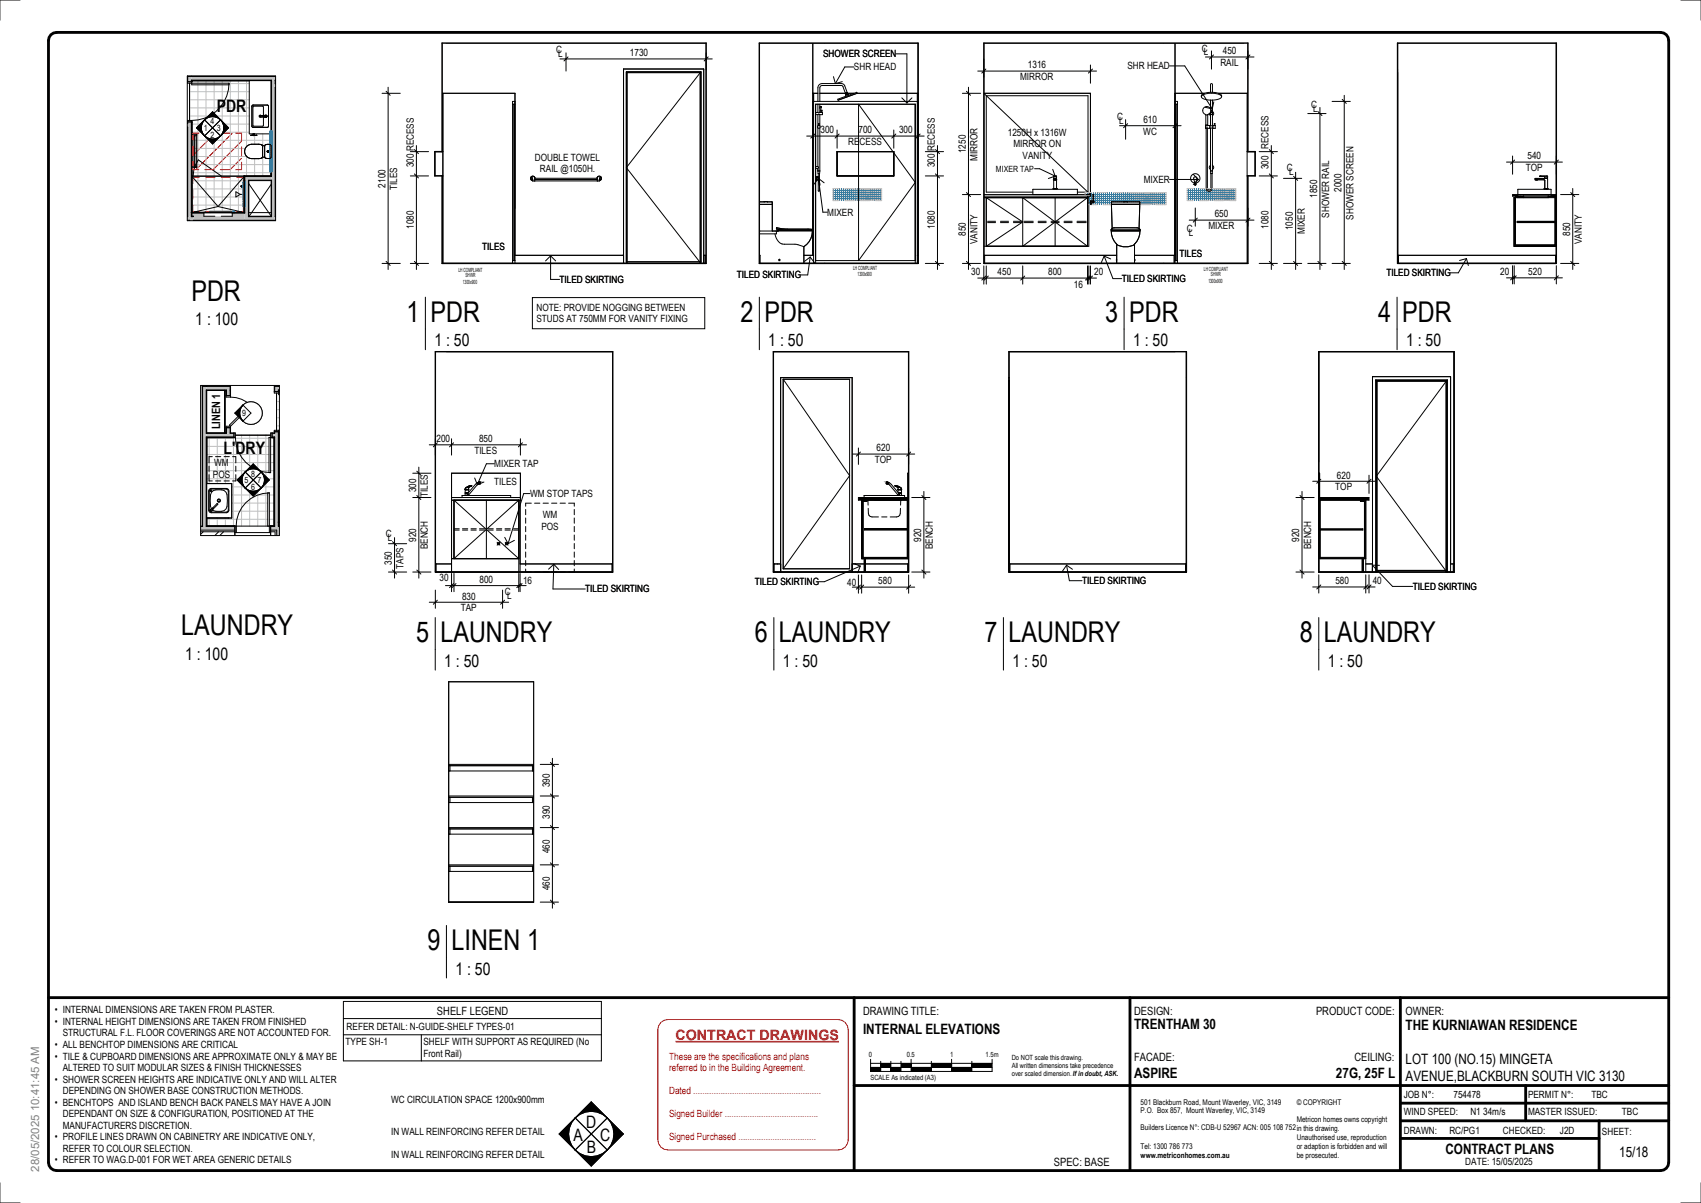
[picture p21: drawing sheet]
<svg xmlns="http://www.w3.org/2000/svg" width="420mm" height="297mm" viewBox="0 0 420 297" stroke-linecap="round" stroke-linejoin="round" font-family="sans-serif">
<defs><g id="words">
<g font-size="7.1">
<text x="47.3" y="74.4">PDR</text>
<text x="100.4" y="79.5">1</text>
<text x="106.3" y="79.5">PDR</text>
<text x="182.8" y="79.5">2</text>
<text x="188.8" y="79.5">PDR</text>
<text x="272.9" y="79.5">3</text>
<text x="278.9" y="79.5">PDR</text>
<text x="340.3" y="79.5">4</text>
<text x="346.3" y="79.5">PDR</text>
<text x="44.8" y="156.9">LAUNDRY</text>
<text x="102.8" y="158.6">5</text>
<text x="108.7" y="158.6">LAUNDRY</text>
<text x="186.4" y="158.6">6</text>
<text x="192.4" y="158.6">LAUNDRY</text>
<text x="243.1" y="158.6">7</text>
<text x="249.1" y="158.6">LAUNDRY</text>
<text x="321" y="158.6">8</text>
<text x="326.9" y="158.6">LAUNDRY</text>
<text x="105.6" y="234.7">9</text>
<text x="111.5" y="234.7">LINEN 1</text>
</g>
<g font-size="4.2">
<text x="53.5" y="27.7">PDR</text>
<text x="48.2" y="80.4">1 : 100</text>
<text x="107.3" y="85.5">1 : 50</text>
<text x="189.7" y="85.5">1 : 50</text>
<text x="279.8" y="85.5">1 : 50</text>
<text x="347.2" y="85.5">1 : 50</text>
<text x="55.2" y="112.2">L'DRY</text>
<text x="45.7" y="162.9">1 : 100</text>
<text x="109.7" y="164.7">1 : 50</text>
<text x="193.3" y="164.7">1 : 50</text>
<text x="250" y="164.7">1 : 50</text>
<text x="327.9" y="164.7">1 : 50</text>
<text x="112.5" y="240.7">1 : 50</text>
<text x="141.6" y="281.7">A</text>
<text x="144.8" y="278.6">D</text>
<text x="148.2" y="281.7">C</text>
<text x="144.9" y="284.8">B</text>
</g>
<text font-size="3.5" fill="#f00" x="166.8" y="256.9">CONTRACT DRAWINGS</text>
<g font-size="3.5">
<text x="213.1" y="255.3">INTERNAL ELEVATIONS</text>
<text x="280.1" y="254.2">TRENTHAM 30</text>
<text x="347.1" y="254.4">THE KURNIAWAN RESIDENCE</text>
<text x="347.1" y="262.7">LOT 100 (NO.15) MINGETA</text>
<text x="280.1" y="266.3">ASPIRE</text>
<text x="329.9" y="266.3">27G, 25F L</text>
<text x="347.1" y="266.9">AVENUE,BLACKBURN SOUTH VIC 3130</text>
<text x="357" y="285">CONTRACT PLANS</text>
<text x="399.9" y="285.6">15/18</text>
</g>
<g font-size="2.8">
<text x="54.3" y="106" transform="rotate(-90 54.3 106)">LINEN 1</text>
<text x="107.9" y="250.6">SHELF LEGEND</text>
<text x="213.1" y="250.6">DRAWING TITLE:</text>
<text x="280.1" y="250.6">DESIGN:</text>
<text x="325" y="250.6">PRODUCT CODE:</text>
<text x="347.1" y="250.6">OWNER:</text>
<text x="280.1" y="262.1">FACADE:</text>
<text x="334.5" y="261.9">CEILING:</text>
<text x="260.3" y="288.1">SPEC: BASE</text>
</g>
<text font-size="2.8" fill="#808080" x="9.7" y="289.4" transform="rotate(-90 9.7 289.4)">28/05/2025 10:41:45 AM</text>
<g font-size="2.5">
<text x="137.3" y="13.2">C</text>
<text x="137.9" y="14.1">L</text>
<text x="155.6" y="13.9">1730</text>
<text x="203.3" y="14.1">SHOWER SCREEN</text>
<text x="210.9" y="17.4">SHR HEAD</text>
<text x="253.8" y="16.9">1316</text>
<text x="278.4" y="17.1">SHR HEAD</text>
<text x="296.8" y="12.7">C</text>
<text x="297.3" y="13.7">L</text>
<text x="301.4" y="16.3">RAIL</text>
<text x="302" y="13.4">450</text>
<text x="251.9" y="19.8">MIRROR</text>
<text x="275.9" y="29.6">C</text>
<text x="323.8" y="26.7">C</text>
<text x="324.3" y="27.7">L</text>
<text x="202.6" y="32.9">300</text>
<text x="209.5" y="35.9">RECESS</text>
<text x="212" y="32.9">700</text>
<text x="222" y="32.9">300</text>
<text x="248.9" y="33.5">1250H x 1316W</text>
<text x="276.4" y="30.5">L</text>
<text x="282.4" y="33.3">WC</text>
<text x="282.4" y="30.4">610</text>
<text x="102.2" y="41.3" transform="rotate(-90 102.2 41.3)">300 RECESS</text>
<text x="132.1" y="39.7">DOUBLE TOWEL</text>
<text x="230.8" y="41.3" transform="rotate(-90 230.8 41.3)">300 RECESS</text>
<text x="238.5" y="37.8" transform="rotate(-90 238.5 37.8)">1250</text>
<text x="241.4" y="39.7" transform="rotate(-90 241.4 39.7)">MIRROR</text>
<text x="250.3" y="36.4">MIRROR ON</text>
<text x="252.5" y="39.2">VANITY</text>
<text x="313.3" y="41.8" transform="rotate(-90 313.3 41.8)">300 RECESS</text>
<text x="377.2" y="39.4">540</text>
<text x="95.2" y="46.3" transform="rotate(-90 95.2 46.3)">2100</text>
<text x="98.1" y="46.9" transform="rotate(-90 98.1 46.9)">TILES</text>
<text x="133.4" y="42.6">RAIL @1050H.</text>
<text x="282.5" y="45.1">MIXER</text>
<text x="317.8" y="42.3">C</text>
<text x="318.3" y="43.3">L</text>
<text x="331.3" y="47.3" transform="rotate(-90 331.3 47.3)">2000</text>
<text x="376.8" y="42.3">TOP</text>
<text x="204.3" y="53.2">MIXER</text>
<text x="300" y="53.7">650</text>
<text x="325.3" y="48.8" transform="rotate(-90 325.3 48.8)">1850</text>
<text x="328.2" y="53.8" transform="rotate(-90 328.2 53.8)">SHOWER RAIL</text>
<text x="102.2" y="56.5" transform="rotate(-90 102.2 56.5)">1080</text>
<text x="230.8" y="56.5" transform="rotate(-90 230.8 56.5)">1080</text>
<text x="238.5" y="58.3" transform="rotate(-90 238.5 58.3)">850</text>
<text x="293.1" y="57.4">C</text>
<text x="293.6" y="58.3">L</text>
<text x="298.4" y="56.6">MIXER</text>
<text x="313.3" y="56.5" transform="rotate(-90 313.3 56.5)">1080</text>
<text x="319.3" y="56.8" transform="rotate(-90 319.3 56.8)">1050</text>
<text x="322.2" y="57.8" transform="rotate(-90 322.2 57.8)">MIXER</text>
<text x="334.2" y="54.3" transform="rotate(-90 334.2 54.3)">SHOWER SCREEN</text>
<text x="387.7" y="58.3" transform="rotate(-90 387.7 58.3)">850</text>
<text x="119.1" y="61.6">TILES</text>
<text x="241.4" y="60.3" transform="rotate(-90 241.4 60.3)">VANITY</text>
<text x="291.3" y="63.5">TILES</text>
<text x="390.6" y="60.3" transform="rotate(-90 390.6 60.3)">VANITY</text>
<text x="138.2" y="69.8">TILED SKIRTING</text>
<text x="182" y="68.7">TILED SKIRTING</text>
<text x="239.8" y="68">30</text>
<text x="246.4" y="68">450</text>
<text x="258.9" y="68">800</text>
<text x="265.2" y="71.2">16</text>
<text x="270.2" y="68">20</text>
<text x="277" y="69.6">TILED SKIRTING</text>
<text x="342.4" y="68.2">TILED SKIRTING</text>
<text x="370.5" y="67.9">20</text>
<text x="377.4" y="67.9">520</text>
<text x="132.5" y="76.7">NOTE: PROVIDE NOGGING BETWEEN</text>
<text x="132.5" y="79.6">STUDS AT 750MM FOR VANITY FIXING</text>
<text x="107.8" y="109.2">200</text>
<text x="117.1" y="112.1">TILES</text>
<text x="118.3" y="109.2">850</text>
<text x="216.5" y="111.5">620</text>
<text x="52.6" y="118">POS</text>
<text x="52.9" y="115.2">WM</text>
<text x="122.1" y="115.4">MIXER TAP</text>
<text x="122.1" y="119.9">TILES</text>
<text x="216.1" y="114.4">TOP</text>
<text x="330.2" y="118.2">620</text>
<text x="102.8" y="121.6" transform="rotate(-90 102.8 121.6)">300</text>
<text x="105.7" y="122.7" transform="rotate(-90 105.7 122.7)">TILES</text>
<text x="130.9" y="122.7">WM STOP TAPS</text>
<text x="329.8" y="121.1">TOP</text>
<text x="133.7" y="130.8">POS</text>
<text x="134" y="127.9">WM</text>
<text x="95.2" y="132.6">C</text>
<text x="95.8" y="133.5">L</text>
<text x="102.8" y="133.8" transform="rotate(-90 102.8 133.8)">920</text>
<text x="105.7" y="135.7" transform="rotate(-90 105.7 135.7)">BENCH</text>
<text x="227.5" y="133.8" transform="rotate(-90 227.5 133.8)">920</text>
<text x="230.4" y="135.7" transform="rotate(-90 230.4 135.7)">BENCH</text>
<text x="320.9" y="133.8" transform="rotate(-90 320.9 133.8)">920</text>
<text x="323.8" y="135.7" transform="rotate(-90 323.8 135.7)">BENCH</text>
<text x="96.8" y="139.5" transform="rotate(-90 96.8 139.5)">350</text>
<text x="99.7" y="140.5" transform="rotate(-90 99.7 140.5)">TAPS</text>
<text x="108.5" y="143.6">30</text>
<text x="118.4" y="143.9">800</text>
<text x="114.1" y="148.1">830</text>
<text x="124.7" y="146.9">C</text>
<text x="125.2" y="147.9">L</text>
<text x="129.2" y="144.2">16</text>
<text x="144.5" y="146.3">TILED SKIRTING</text>
<text x="186.4" y="144.5">TILED SKIRTING</text>
<text x="209.2" y="144.7">40</text>
<text x="216.9" y="144.3">580</text>
<text x="267.2" y="144.2">TILED SKIRTING</text>
<text x="329.8" y="144.3">580</text>
<text x="339" y="144.3">40</text>
<text x="348.9" y="145.6">TILED SKIRTING</text>
<text x="113.8" y="151">TAP</text>
<text x="135.7" y="194.4" transform="rotate(-90 135.7 194.4)">390</text>
<text x="135.7" y="202.2" transform="rotate(-90 135.7 202.2)">390</text>
<text x="135.7" y="210.7" transform="rotate(-90 135.7 210.7)">460</text>
<text x="135.7" y="219.9" transform="rotate(-90 135.7 219.9)">460</text>
<text x="13.5" y="250.3">• INTERNAL DIMENSIONS ARE TAKEN FROM PLASTER.</text>
<text x="13.5" y="253.1">• INTERNAL HEIGHT DIMENSIONS ARE TAKEN FROM FINISHED</text>
<text x="15.5" y="256">STRUCTURAL F.L. FLOOR COVERINGS ARE NOT ACCOUNTED FOR.</text>
<text x="85.6" y="254.3">REFER DETAIL: N-GUIDE-SHELF TYPES-01</text>
<text x="13.5" y="258.8">• ALL BENCHTOP DIMENSIONS ARE CRITICAL</text>
<text x="13.5" y="261.7">• TILE &amp; CUPBOARD DIMENSIONS ARE APPROXIMATE ONLY &amp; MAY BE</text>
<text x="85.3" y="258.1">TYPE SH-1</text>
<text x="104.6" y="258.1">SHELF WITH SUPPORT AS REQUIRED (No</text>
<text x="104.6" y="260.9">Front Rail)</text>
<text x="13.5" y="267.4">• SHOWER SCREEN HEIGHTS ARE INDICATIVE ONLY AND WILL ALTER</text>
<text x="15.5" y="264.5">ALTERED TO SUIT MODULAR SIZES &amp; FINISH THICKNESSES</text>
<text x="13.5" y="273">• BENCHTOPS AND ISLAND BENCH BACK PANELS MAY HAVE A JOIN</text>
<text x="15.5" y="270.2">DEPENDING ON SHOWER BASE CONSTRUCTION METHODS.</text>
<text x="15.5" y="275.9">DEPENDANT ON SIZE &amp; CONFIGURATION, POSITIONED AT THE</text>
<text x="96.6" y="272.5">WC CIRCULATION SPACE 1200x900mm</text>
<text x="346.7" y="271.2">JOB N°:</text>
<text x="346.7" y="275.3">WIND SPEED:</text>
<text x="358.9" y="271.2">754478</text>
<text x="363.1" y="275.3">N1 34m/s</text>
<text x="377.4" y="275.3">MASTER ISSUED:</text>
<text x="377.4" y="271.2">PERMIT N°:</text>
<text x="393" y="271.2">TBC</text>
<text x="400.5" y="275.3">TBC</text>
<text x="13.5" y="281.6">• PROFILE LINES DRAWN ON CABINETRY ARE INDICATIVE ONLY,</text>
<text x="15.5" y="278.7">MANUFACTURERS DISCRETION.</text>
<text x="96.6" y="280.4">IN WALL REINFORCING REFER DETAIL</text>
<text x="346.7" y="280.1">DRAWN:</text>
<text x="357.9" y="280.1">RC/PG1</text>
<text x="371.2" y="280.1">CHECKED:</text>
<text x="385.3" y="280.1">J2D</text>
<text x="395.6" y="280.4">SHEET:</text>
<text x="13.5" y="287.3">• REFER TO WAG.D-001 FOR WET AREA GENERIC DETAILS</text>
<text x="15.5" y="284.4">REFER TO COLOUR SELECTION.</text>
<text x="96.6" y="286">IN WALL REINFORCING REFER DETAIL</text>
<text x="361.9" y="287.6">DATE: 15/05/2025</text>
</g>
<g font-size="2.5" fill="#f00">
<text x="165.2" y="261.7">These are the specifications and plans</text>
<text x="165.2" y="264.5">referred to in the Building Agreement.</text>
<text x="165.2" y="270.2">Dated ........................................................</text>
<text x="165.2" y="275.9">Signed Builder .........................................</text>
<text x="165.2" y="281.6">Signed Purchased ..................................</text>
</g>
<g font-size="2.1">
<text x="50.3" y="32.4">1</text>
<text x="52" y="34">2</text>
<text x="52" y="30.7">4</text>
<text x="53.6" y="32.4">3</text>
<text x="246" y="42.4">MIXER TAP</text>
<text x="59.8" y="102.7">9</text>
<text x="60.4" y="119.3">5</text>
<text x="62.1" y="117.7">8</text>
<text x="63.6" y="119.3">7</text>
<text x="62.1" y="120.9">6</text>
</g>
<g font-size="1.9">
<text x="281.7" y="272.8">501 Blackburn Road, Mount Waverley, VIC, 3149</text>
<text x="281.7" y="275">P.O. Box 857, Mount Waverley, VIC, 3149</text>
<text x="320.2" y="272.8">© COPYRIGHT</text>
<text x="281.7" y="279.2">Builders Licence N°: CDB-U 52967 ACN: 005 108 752in this drawing.</text>
<text x="320.2" y="277.2">Metricon homes owns copyright</text>
<text x="320.2" y="281.5">Unauthorised use, reproduction</text>
<text x="281.7" y="283.7">Tel: 1300 786 773</text>
<text x="281.7" y="285.9">www.metriconhomes.com.au</text>
<text x="320.2" y="283.7">or adaption is forbidden and will</text>
<text x="320.2" y="285.9">be prosecuted.</text>
</g>
<g font-size="1.8">
<text x="214.6" y="261.1">0</text>
<text x="223.9" y="261.1">0.5</text>
<text x="234.6" y="261.1">1</text>
<text x="243.4" y="261.1">1.5m</text>
<text x="249.9" y="261.7">Do NOT scale this drawing.</text>
<text x="249.9" y="263.8">All written dimensions take precedence</text>
<text x="215" y="266.6">SCALE As indicated (A3)</text>
<text x="249.9" y="265.8">over scaled dimension.If in doubt, ASK.</text>
</g>
<g font-size="1.4">
<text x="113.2" y="67.1">LH COMPLIANT</text>
<text x="114.3" y="70.1">1300x900</text>
<text x="114.9" y="68.4">SHWR</text>
<text x="210.7" y="66.8">LH COMPLIANT</text>
<text x="211.8" y="68.1">1300x900</text>
<text x="297.3" y="66.9">LH COMPLIANT</text>
<text x="298.4" y="69.9">1300x900</text>
<text x="299.1" y="68.2">SHWR</text>
</g>
</g></defs>
<g fill="#ebebeb">
<path d="M174.2 63.1h.2v2h-.2z"/>
<path d="M109.2 43.4v21.7h.2v-21.7zM109.2 23v14.4h.2v-14.4z"/>
</g>
<g fill="none" stroke="#000" stroke-width=".25">
<path d="M109.2 10.6v26.8M110.2 10.6h64.2v54.5h-1.5v-47.1h-18v47.1h-45.7v-21.7M154.7 17.8h18.4M173.1 17.7v47.4l-18.4-23.7zM173.1 17.7h-18.4v47.4M200.7 10.6v52.5M226.7 10.6v54.5M226.7 10.6h-39.2v54.5h39.2M109.2 23h18v42.1M109.4 37.4h-2v6h2M109.4 23v42.1M126.6 25.7h.6"/>
<path d="M126.9 25.7v38.7M127.1 25.7v38.7M127.2 25h-.6v40.1M200.7 25h26M200.7 23h1.3M200.9 23v42.1M201.4 27.8h.6M201.4 28.3h.6M202 31.1v.5M202 31.6h.5M202 31.1h.5M202 28.3h.5"/>
<path d="M202 27.8h.5M202 25.7v2.1M202 28.3v2.8M202 31.6v9.5M202.3 30.5l-.1 .1v.4M202.3 30.5v.1M202.3 30.6v.4M202.5 31.1v.5M202.5 27.8h.6v.2v.3h-.6M202.5 23h6.3M202.5 25.7v2.1M202.5 28.3v2.8"/>
<path d="M202.5 31.6v10.6M202.5 26.4v.3M202.6 26.3l-.1 .1M202.6 26.3l.2 .1-.3 1.4M202.9 27.2v.6M202.9 27.2h.1M203 27.2h.1M203 27.2v.6M206.7 37.4h14v6h-14zM206.9 24.5l4.7-1.7 .1 .2-4.7 1.7zM208.8 23l.2 .4M208.8 23h.1"/>
<path d="M208.9 23.3h.1M209 23.4h.1M209.2 22.9h.1M209.2 22.8l-.4 .2-.6-1.6-.3-.3h-5l-.4 .6v3.3M209.2 22.9l-.4 .1M209.3 23.1v.2M209.3 23h1.6M209.3 23.2l-.4 .1M209.3 23.1l-.8-2.1-.5-.3h-5.2l-.5 .2-.3 .5v3.6M209.3 23.1l-.4 .2M209.3 23.3h.1M209.3 23.3l-.3 .1"/>
<path d="M209.6 23.5l-.1-.3-.7 .3 .1 .3M211.7 23h15M212 25.7l14 19.4-14 19.3zM226.5 23v42.1M131 44l.2 .4 .3 .2-.3-.2zM131.2 43.7a.55 .55 0 0 1 .6-.2 .55 .55 0 0 1 .3 .5 .55 .55 0 0 0-.5-.5 .55 .55 0 0 0-.6 .5zM131.2 44.4h.3M131.4 44.2l-.2 .2M131.4 43.8h.1M131.4 43.8l-.2-.1v.7M131.4 44.2h.1M131.4 44.2l.2 .5"/>
<path d="M131.4 43.8l.2 .9M131.6 44.7h16.4M131.9 43.7l.1 .1M132 43.8h.1M132.1 43.8v.6M132.1 44.4v.3M132.1 44.3h15.4M132.1 44h15.4M132.1 44.4h15.4M132.1 44.7h.1M147.4 44a.55 .55 0 0 1 .6-.5 .55 .55 0 0 1 .5 .5 .55 .55 0 0 1-.5 .6M147.5 44.4v.3"/>
<path d="M147.5 43.8v.6M147.5 44.7h.1M147.5 43.8h.1M147.7 43.7l-.2 .1M148.1 44.4h.2M148.2 43.8l-.2 .9M148.2 44.2l-.2 .5M148.2 44.2h.1M148.2 43.8l.1-.1v.7M148.2 43.8h.1M148.2 44.2l.1 .2M187.5 50l3.2-.1v7.2"/>
<path d="M187.5 50.5h.1M187.5 57.1h13.1M187.5 50.5h3.2M187.6 57.1l-.1 .1M187.6 50.5h.1M188.7 49.9h.8M190.6 50.5h.1M190.7 50.4h.1M191.4 57.8a2.61 2.61 0 0 0 2.4 2.5 8.3 8.3 0 0 1 4.7 .6M191.6 57.1l.1 .7-4.2-.1M191.8 56.5l.7 .1M191.8 56.5l.1 .4"/>
<path d="M191.8 56.3h.1M191.8 56.3a33.7 33.7 0 0 0 8.3 .3h.5v.2h-6.2l-1.9-.2M191.8 56.3v.2M191.9 56.9l.2 .2 .3-.2M191.9 56.9l.2 .1M192.2 56.7v.3zM192.4 56.9h8.2M192.5 56.6l-.1 .3M200.6 56.9a4.3 4.3 0 0 1-2.1 4M200.6 56.9h.1M200.6 56.7h.1M201.4 43.6h.2"/>
<path d="M201.4 44.5h.8M201.4 41.1h.6M201.4 41.6h.6M201.6 44.4h.1M201.6 43.6v.9M201.6 43.6v.8M201.7 44.2v.3M201.7 44v.2M201.7 44v.5M201.7 44.4h-.1M201.8 43.7l-.1 .3M201.8 43.6l-.2 .1"/>
<path d="M201.8 43.6l-.1 .4M201.8 43.6h.2M201.9 43.6h.1M201.9 43.7l.1 .1M202 43.8h.1M202 43.6l.3 .9-.1-.2M202 43.6l.2 .6M202 41.1l.1 .2-.1 .3M202 41.6v.6M202 42.2v.7h.4M202 42.2h.5M202 43.6h.1"/>
<path d="M202 43.6l.3 .8M202 43.9v.1M202.1 43.8l.2 .9M202.1 44.5l.2 .1M202.1 44.1v3l.1 .2 .2-.2v-1.4M202.1 44.1h.1M202.1 43.9v.1M202.1 42.9v.9M202.1 44.1v.1M202.1 44l.1 .2zM202.1 44.2l.2 .6M202.1 44.2h.1"/>
<path d="M202.2 44.3l.1 .5M202.2 44.2l.2 .6M202.2 44.2v.1M202.2 44.5l.1 .3M202.2 44.3h.1M202.2 44.3l.1 .4M202.3 44.4l.1 .4M202.3 44.7h.1M202.3 44.8l.1 1M202.3 44.5v.1M202.4 45.8h.1M202.4 44.8v.6"/>
<path d="M202.4 44.8v1M202.4 42.9v1.9M202.4 45.1v.3M202.4 45.4v.4M202.5 42.2l-.1 .7M126.6 64.4h.6M127.2 63.1h26.8M154 65.1v-48.1h19.8v48.1M154.7 64.7h18.4M173.8 63.1h.6M174.2 63.1v2M187.5 63.1h.2v2"/>
<path d="M192.3 64.2l.2-.2 .2 .2-.1 .2h-.2zM198.5 63.1h2.4M198.5 60.9v4.2M201.4 64.4h24.6M201.4 65.1v-39.4h24.6v39.4M226.5 63.1h.2"/>
</g>
<path d="M109.2 65.1h65.2M187.5 65.1h39.2" fill="none" stroke="#000" stroke-width=".35"/>
<path d="M187.5 10.6v54.5M187.6 63.1v2M226.6 63.1v2" fill="none" stroke="#ebebeb" stroke-width=".25"/>
<g fill="none" stroke="#0080c0" stroke-width=".25">
<path d="M205.7 47.1h12M205.7 47.6h12M205.7 48.1h12M205.7 48.6h12M205.7 49.1h12M205.9 46.6v3M206.4 46.6v3M206.9 46.6v3M207.4 46.6v3M207.9 46.6v3M208.4 46.6v3M208.9 46.6v3"/>
<path d="M209.4 46.6v3M209.9 46.6v3M210.4 46.6v3M210.9 46.6v3M211.4 46.6v3M211.9 46.6v3M212.4 46.6v3M212.9 46.6v3M213.4 46.6v3M213.9 46.6v3M214.4 46.6v3M214.9 46.6v3"/>
<path d="M215.4 46.6v3M215.9 46.6v3M216.4 46.6v3M216.9 46.6v3M217.4 46.6v3"/>
</g>
<path d="M207.2 46.6h-1.5v3h1.5M208.7 49.6h2.3M208.7 46.6h2.3M212.5 49.6h2.3M212.5 46.6h2.3M216.3 46.6h1.4v3h-1.4" fill="none" stroke="#c0c0c0" stroke-width=".25"/>
<path d="M308 43.4v21.7h.2v-21.7zM308 23v14.4h.2v-14.4z" fill="#ebebeb"/>
<path d="M345.1 10.6v54.5M243.1 63.1v2" fill="none" stroke="#ebebeb" stroke-width=".25"/>
<g fill="none" stroke="#0080c0" stroke-width=".25">
<path d="M268 48.1h20M268 47.6v.5M268.5 47.6v.5M268.6 48.6h1.3M268.9 49.1h1M268.9 49.6h1M268.9 50.1h.4M269 47.6v.5M269 48.5v2.1M269.5 47.6v2.1M269.5 50.2v.4M270 47.6v.5"/>
<path d="M270 49.9h.1M270.1 48.6h17.9M270.1 49.6h17.9M270.1 49.1h17.9M270.5 47.6v3M271 47.6v3M271.5 47.6v3M272 47.6v3M272.5 47.6v3M273 47.6v3M273.5 47.6v3M274 47.6v3"/>
<path d="M274.5 50.1h-4.5v.5M274.5 47.6v2.3M274.5 50.4v.1M275 47.6v2.3M275.5 47.6v2.3M276 47.6v2.3M276.5 47.6v2.3M277 47.6v2.3M277.5 47.6v2.3M278 47.6v2.2M278.5 47.6v2.3M279 47.6v2.3"/>
<path d="M279.5 47.6v2.3M280 47.6v2.3M280.5 47.6v2.3M281 47.6v2.3M281.5 50.1h6.5M281.5 47.6v3M282 47.6v3M282.5 47.6v3M283 47.6v3M283.5 47.6v3M284 47.6v3M284.5 47.6v3"/>
<path d="M285 47.6v3M285.5 47.6v3M286 47.6v3M286.5 47.6v3M287 47.6v3M287.5 47.6v3M293.2 48.1h12M293.2 48.6h12M293.2 49.1h12M293.2 47.1h4.9M293.2 47.6h12M293.5 46.6v3"/>
<path d="M294 46.6v3M294.5 46.6v3M295 46.6v3M295.5 46.6v3M296 46.6v3M296.5 46.6v3M297 46.6v3M297.5 46.6v3M298 47v2.6M298.5 46.6v.3M298.5 47.3v2.3M299 46.6h.1"/>
<path d="M299 47.1v2.5M299.1 47.1h6.1M299.5 46.6v3M300 46.6v3M300.5 46.6v3M301 46.6v3M301.5 46.6v3M302 46.6v3M302.5 46.6v3M303 46.6v3M303.5 46.6v3M304 46.6v3"/>
<path d="M304.5 46.6v3M305 46.6v3"/>
</g>
<g fill="none" stroke="#000" stroke-width=".25">
<path d="M290.2 10.6v54.5M307.2 10.6h-64.2v54.5h65.2v-21.7M308.2 10.6v26.8M290.2 25h.6v40.1M290.2 25.7h.6M290.2 23h7.2M290.3 25.7v38.7M290.5 25.7v38.7M296.7 23.9a2.14 2.14 0 0 0 2.2 .8M296.7 23.9a3.3 3.3 0 0 1 3.3-.8 1.78 1.78 0 0 1 1.7 .8M297.7 31.1v.5l1.2 .1M297.7 31.1h.1"/>
<path d="M297.7 31h.1M297.8 28.4h.5M297.8 28.4v2.5h.5M297.8 30.9v.1M297.8 31.7h.4M297.8 31.7h.1M297.9 31.7v14.8a.73 .73 0 0 0 .7 .8 .73 .73 0 0 0 .7-.8v-3.6M298.2 31.7v14.8a.43 .43 0 0 0 .4 .4 .43 .43 0 0 0 .4-.4v-3.6M298.2 31.7h.1M298.3 28.4v2.6M298.3 28.4v-.1a.38 .38 0 0 1 .4-.1 .38 .38 0 0 1 .2 .3M298.3 31h-.5"/>
<path d="M298.3 31h.6M298.8 31v.7M298.9 22.8v-1.9l.3-.3 .2 .3v1.9M298.9 22.8a2.46 2.46 0 0 0-2.2 .8v.3M298.9 26.9a1.03 1.03 0 0 0-1.7-.2 1.03 1.03 0 0 0 .6 1.7M298.9 26.9a1.01 1.01 0 0 1-.3 1.2M298.9 31.7h.5M298.9 31h.5M298.9 24.7h.5M298.9 22.8h.5M298.9 24.7v2.2M298.9 27.7v.2"/>
<path d="M298.9 28.2v2.8M298.9 31.7v10.5M299 27.8h.3l.2 .2-.2 .3h-.3l-.1-.3zM299.1 27.2v.6M299.1 27.2h.1M299.2 27.2h.1M299.3 27.2v.6M299.4 22.8a2.46 2.46 0 0 1 2.3 .8v.3M299.4 27.5a.55 .55 0 0 1 .3 .5 .55 .55 0 0 1-.3 .5M299.4 31h.7M299.4 24.7v3.2M299.4 28.2v2.8"/>
<path d="M299.4 31.7v10.5M299.5 31v.7M299.9 31v-.5l.1 .1v.4M300.1 31v.7h-.7M300.9 23h7.3M301.7 23.9a2.14 2.14 0 0 1-2.3 .8M308 37.4h2v6h-2M308 23v42.1M243 48.8h25.9v12h-25.9M243 48.1h26.3l-26.3-25.1h26.3v25.5h-26.3M243.6 48.8l9 6-9 6zM243.9 54.7h2"/>
<path d="M243.9 55h2M247.1 54.7h2M247.1 55h2M250.3 54.7h1.9M250.3 55h1.9M252.9 54.7h2.3M252.9 55h2.3M255.1 48.1v-1.3h10.9l.1 1.3M255.1 47.5h-11.5v-23.9h25.1v23.9h-2.6M256.4 54.7h2M256.4 55h2M259.6 54.7h2"/>
<path d="M259.6 55h2M260.1 46.7h1M260.1 46.7h.9M260.2 44.4h.7M260.2 44.1h.7M260.2 43.5h.5M260.2 43.5h.7M260.2 44.4v2.2M260.2 43.6v.8M260.2 43.6h.7M260.2 43.5v.1M260.2 44h.7"/>
<path d="M260.2 44.1h.1M260.2 44v.1M260.3 44.1h.6M260.3 44.1h.1M260.3 44h.6M260.4 44.4h.4zM260.5 44.1h.2zM260.6 44.4h-.2M260.6 44.4h.2M260.6 48.8v12M260.8 43.5h.1M260.8 44.1h.1"/>
<path d="M260.9 44v.1M260.9 44.4v2.2M260.9 43.6v.8M260.9 43.5v.1M262.8 54.7h2M262.8 55h2M266 54.7h2.3M266 55h2.3M268.6 48.5v12.3l-16-12v12l16-12M269.3 49.7v.7M269.3 49.7v.8M269.3 50.5h.2"/>
<path d="M269.3 49.7h.6M269.5 50.3v.1M269.5 49.8v.5M269.9 48.1v1.8M269.9 48.1h.2M269.9 48.1v.1M269.9 49.8v.1M269.9 49.7h-.4v.8M270 50.1l-.5 .2M270.1 49.7h.1M270.1 48.1v1.8h-.2M270.1 48.1v.1"/>
<path d="M270.1 49.7l.1 .2-.2 .2M270.1 49.8l-.1 .3M274.4 57.1h7.1M274.4 56.7h7.1M274.4 56.7h.1M274.5 50.4l.1-.5h6.8l.1 .5M274.5 50.5h.1M274.5 50.5h7M274.6 50.5h.1M274.7 56.4l-.3 .3M274.7 56.4l.4-.1 2.9-.1 2.8 .1 .5 .1M274.7 56.4l-.2-5.9h7l-.2 5.9"/>
<path d="M274.7 56.8v.1M277.6 49.9h.8M281.3 56.8v.1M281.3 56.4l.2 .3M281.4 50.5h.1M281.5 50.4h.1M281.5 56.7h.1M295 45.4v-.1a1.18 1.18 0 0 1-1-1.4 1.18 1.18 0 0 1 1.4-.9 1.18 1.18 0 0 1 .8 1.5l-.3 .5-.6 .2v.2M295 45.6l.2 .2 .1-.2M295 45.4l-.2-1.5 .5-.2 .3 .5-.3 1.2M295 45.6h.3M295 45.4v.2"/>
<path d="M295.3 45.4v.2M298.9 40.9a.55 .55 0 0 0-.3 .4 .55 .55 0 0 0 .3 .5M298.9 42.2h.5M298.9 42.2l.1 .7M299.4 40.9a.55 .55 0 0 1 .3 .4 .55 .55 0 0 1-.3 .5M299.4 42.2v.7h-.4M243 63.1h32.8M243.2 63.1v2M275.8 60.3a3.9 3.9 0 0 0 4.4 0M275.8 60.3a4.4 4.4 0 0 1-1.4-3.4h7.1a4.5 4.5 0 0 1-1.3 3.4M275.8 60.3v4.8M275.8 64v.4"/>
<path d="M280.2 60.3v4.8M280.2 64v.4M280.2 63.1h10M290 63.1v2M290.2 64.4h.6"/>
</g>
<path d="M243 65.1h65.2" fill="none" stroke="#000" stroke-width=".35"/>
<g fill="none" stroke="#c0c0c0" stroke-width=".25">
<path d="M268.9 50.6h2M269.6 47.6h-1.6v.5M271.1 47.6h2.3M272.4 50.6h2.1M274.9 47.6h2.3M278.7 47.6h2.3M281.5 50.6h2.5M282.5 47.6h2.3M286.3 47.6h1.7v3h-2.5M294.8 46.6h-1.6v3h1.4M296.1 49.6h2.3M296.3 46.6h1.6"/>
<path d="M298.2 46.6h.8M299.3 46.6h2.2M299.9 49.6h2.3M303 46.6h2.2v3h-1.5"/>
</g>
<path d="M384.3 10.6l.1 54.5z" fill="#ebebeb"/>
<path d="M345.2 63.1v2M384.2 63.1v2" fill="none" stroke="#ebebeb" stroke-width=".25"/>
<g fill="#000">
<path d="M373.5 48.1v.4l1.3-.1v-.3zM383 48.1v.3h1.3v-.3z"/>
<path d="M374.3 48.4v.4h2v-.4zM382.3 48.4v.4h2v-.4z"/>
</g>
<path d="M374.1 48.8v12M374.7 54.8h9.3M384.2 48.8v12M374.3 60.7h9.7" fill="none" stroke="#000" stroke-width=".32"/>
<g fill="none" stroke="#000" stroke-width=".25">
<path d="M384.3 10.6v54.5M384.4 10.6h-39.3v54.5h39.3M374.8 48.4l.1-1.6h8.1v1.6h-.6M374.9 48.1h.5M374.9 48.4h.5M376.3 48.4v.4M379.1 44.4h.3M379.1 44.1h.3M379.1 44.1v.3M379.2 44.4h.1M379.3 44.4h.1M379.3 44.4h.2"/>
<path d="M379.4 44.1h2.8M379.4 44.4h2l.1 2.2M379.5 44.4h.1M379.6 44.4h.1M379.6 44.4h-.4M380.2 43.5h.3zM380.2 43.6h.3zM380.2 43.5v.1M380.5 43.5h1.7M380.5 43.6h.9M381.4 43.6l.1 .1M381.4 43.6h.1"/>
<path d="M381.5 43.6v.1M381.5 43.7v.3M381.5 44h.3M381.5 44v.1M381.6 44.1h.6M381.6 44h.2M381.8 46.7h.5zM381.8 43.5h.4M382.1 43.9l-.3 .1M382.1 43.9l.1 .2M382.2 43.9h-.1M382.2 43.9l-.4 .1"/>
<path d="M382.2 43.5v.4M382.2 44.1v2.5M382.3 46.6h-.9l.4 .1M382.3 46.6v.1M382.3 48.4v.4M382.4 48.1h.6M384 54.7h-9.3v.3h9.3M384 48.8v12M384.3 48.8h-10.4v12h10.4M384.3 48.4h-10v12.4M384.3 48.1h-10.8v.4h.8M345.1 63.1h39.2"/>
<path d="M345.3 63.1v2M374.3 60.5h9.7M384.1 63.1v2"/>
</g>
<path d="M345.1 65.1h39.3" fill="none" stroke="#000" stroke-width=".35"/>
<g fill="#c0c0c0">
<path d="M47.3 18.9h20.8v.9h-20.8z"/>
<path d="M68 20.7l.1 .9z"/>
<path d="M67.1 19.8h.9v33.7h-.9z"/>
<path d="M46.2 53.5h1.6v.9h-1.6z"/>
<path d="M60.5 53.5h7.6v.9h-7.6z"/>
<path d="M46.9 54.4l.9 .1z"/>
<path d="M46.2 30.5h.2v.9z"/>
<path d="M60.5 43.6h6.6v.9h-6.6z"/>
<path d="M60.5 44.5h.9v9h-.9z"/>
<path d="M46.4 30.1v23.4h.9v-23.4zM46.4 18.9v1.3h.9v-1.3z"/>
</g>
<path d="M46.8 20.5v9.2h.6l.1 .4v2.9l1.1 .1v8.2l-1.1 .1v11h12.8v-6l-.1-.2h-.6l-.1-.2 .1-.2h.6l.1-.2v-2.2h6.6v-4.4a1.56 1.56 0 0 1-1.5-.1l-.5-.1-.8 .4a5.2 5.2 0 0 1-2.8-.3 1.78 1.78 0 0 1-.8-2 1.78 1.78 0 0 1 1.7-1.3h1.9l.8 .4h.5l.5-.3h1v-2.6h-4.1v.3h.5l-.5 .1-.8-.1h.6l-.1-.3h-.9v-13.1h-14.1l-.2 .5zM47.5 33.3v7.8h.4v-7.8zM48.1 33.3v7.8h.3v-7.8zM47.4 20.5h9.2v.4h-9.2z" fill="#fff"/>
<path d="M47.4 52.6h3v.8h7v-.8h3.1v1.8h-12.7v-1h-.4z" fill="#c0c0c0"/>
<g fill="none" stroke="#0080c0" stroke-width=".25">
<path d="M66.7 32.7h.5M66.7 33.2h.5M66.7 33.7h.5M66.7 34.2h.5M66.7 34.7h.5M66.7 35.2h.5M66.7 35.7h.5M66.7 36.2h.5M66.7 36.7h.5M66.7 37.2h.5M66.7 37.7h.5M66.7 38.2h.5"/>
<path d="M66.7 38.7h.5M66.7 39.2h.5M66.7 39.7h.5M67 32.4v10M52 52.2v.3M52.5 52.2v.3M53 52.2v.3M53.5 52.2v.3M54 52.2v.3M54.5 52.2v.3M55 52.2v.3M55.5 52.2v.3"/>
<path d="M56 52.2v.3M56.5 52.2v.3M57 52.2v.3M57.4 52.7h.5M57.5 52.2v.5M60.1 45.2h.5M60.1 45.7h.5M60.1 46.2h.5M60.1 46.7h.5M60.1 47.2h.5M60.1 47.7h.5M60.1 48.2h.5"/>
<path d="M60.1 48.7h.5M60.1 49.2h.5M60.1 49.7h.5M60.1 50.2h.5M60.1 50.7h.5M60.5 45v6M66.7 40.2h.5M66.7 40.7h.5M66.7 41.2h.5M66.7 41.7h.5M66.7 42.2h.5"/>
</g>
<g fill="none" stroke="#f00" stroke-width=".25">
<path d="M47.7 33.3v1.3M47.7 36.1v2.3M47.7 39.9v1.2M47.9 38.1l-.2 .3M47.9 33.9l-.2 .2M48.4 33.3l-.3 .4M48.4 37.6l-.3 .4M48.9 32.9l-.3 .3M49.1 32.9l-1.4 .1M50.6 32.9h2.3M53.1 32.9l-4.5 4.5M54.4 32.9h2.3"/>
<path d="M57.4 32.9l-9 9M58.2 32.9h1.5v1.9M59.7 34.9l-7.1 7M59.7 39.1l-2.8 2.8M59.7 36.3v2.3M47.6 46.9v2.3M47.6 50.7v1.6h1.7M47.7 41.4v.5h1.4M49.3 43.8h-1.7v1.6M50.6 41.9h2.3M50.8 43.8h2.3M50.8 52.3h2.3"/>
<path d="M54.4 41.9h2.3M54.6 43.8h2.3M54.6 52.3h2.3M58.4 43.8h1.7v1.6M59.7 40.1v1.8h-1.5M60.1 46.9v2.3M60.1 50.7v1.6h-1.7"/>
</g>
<g fill="none" stroke="#c0c0c0" stroke-width=".25">
<path d="M48.9 20v.5M50.9 20v.5M52.9 20v.5M54.9 20v.5M56.9 20v32.4M58.9 20v32.4M60.9 20v16.2M46.8 20.6h.6M46.8 22.6h14.8M46.8 24.6h14.8M46.8 26.6h14.8M46.8 28.6h14.8"/>
<path d="M46.9 20.5v9.2M47.5 30.6h14.1M47.5 32.6h14.1M47.5 34.7h.4M47.5 36.7h.4M47.5 38.7h.4M48.1 38.7h.3M48.1 34.7h.3M48.1 36.7h.3M48.6 38.7h12.3M48.6 34.7h18.3M48.6 36.7h12"/>
<path d="M48.9 20.9v31.5M50.9 20.9v31.5M52.9 20.9v31.5M54.9 20.9v31.5M56.6 20.6h5M60.9 38.6v4.8M62.9 33.1v2.5M62.9 39.2v4.2M64.9 33.1v2.9M64.9 38.8v4.6M47.5 40.7h.4M47.5 42.7h19.4"/>
<path d="M47.5 44.7h12.8M47.5 46.7h12.8M47.5 48.7h12.8M47.5 50.7h12.8M48.1 40.7h.3M48.6 40.7h18.3"/>
</g>
<g fill="none" stroke="#000" stroke-width=".25">
<path d="M61.6 20h-14.1v.2h-1.2M61.6 19.9v13.2h5.4M68.1 18.8h-21.8v1.7h10.3M68.1 18.9h-21.7v1.3M68.1 19.9v.7M68.1 19.8v.9M46.2 31.4h.2v22.1h-.2M46.2 30.4h.1M46.2 31.5h.1M46.3 30.1h1.2v2.9M46.3 31.5v21.9M46.4 30.1l-.2 .4"/>
<path d="M46.8 20.5v9.2M47.3 30.1v23.4h.5l-.4-.1v-.8h3M47.3 20.2v-.4h19.8v23.8h-6.6v9h-3.1M47.4 33.4v-.6v.6M47.4 29.7v22.8M47.4 29.7h-1.1v.7M47.4 33.2l.1 .1M47.4 32.9h.1M47.4 32.9l.1 .1M47.4 32.9v.3M47.4 33.2v.1M47.5 33.3v7.8"/>
<path d="M47.5 33h.1M47.5 33.3h1.1M47.5 33.3h.1M47.5 33l1.1 .1M47.9 33.3v7.8M48.1 33.3v7.8M48.4 33.3v7.8M48.6 33.1h.1M48.6 33.3h.1M48.6 33.1v8.2M56.6 20.5a9.2 9.2 0 0 1-9.2 9.2M56.6 20.5v.4h-9.2v-1h19.6v23.6h-19.6"/>
<path d="M61.9 33.4h1.5M62.3 26l3.7-.1 .3 .2v5l-.1 .3h-3.7l-.3-.1zM62.6 33.1h.1M62.5 26.3h2.5v4.8h-2.5zM62.6 33.1v.2M62.6 33.1v.3M62.6 33.4l.2 .1M62.6 33.1h-.1M62.7 33.1h.2M62.7 33.5h.1M62.8 33.1v.2M62.8 33.5h.1"/>
<path d="M62.8 33.1h.1M62.8 33.1v.4M62.8 33.4h.1M64.4 28.6h-.3v.3l.3-.1M64.5 28.5l-.2-.1-.3 .2v.2l.3 .2 .2-.1M64.7 35.8l-.6-.2a5.2 5.2 0 0 0-2.8 .3 1.78 1.78 0 0 0-.8 2 1.78 1.78 0 0 0 1.7 1.3h1.9l.6-.2M64.7 35.8l.2 .2h.5M64.7 35.8l.1 .3M64.8 36.1v2.6M64.8 38.7l-.1 .3M64.8 36.1v.4M64.8 38.3v.4"/>
<path d="M65.4 36l.1-.2a1.17 1.17 0 0 1 1.4 0l.1 .2M65.4 38.8h-.5l-.2 .2M65.4 36v2.8M65.5 28.9h.2M65.7 28.5l.3 .2-.3 .2M65.7 28.5l.2 .2-.2 .2M65.7 28.5h-1.2l-.2 .2 .2 .2h1.2M65.7 28.5l.2 .1M65.7 28.5h-.2M65.8 28.6h.1M65.8 28.8l-.1 .1M65.9 28.6v.1"/>
<path d="M66 37.4h.3v.1zM66 37.2h.3v.3l-.1 .1-.2-.1zM66.1 37.3l.2 .2h-.3zM66.1 37.3h.1M66.1 37.5h.1M66.1 37.5l-.1-.1 .2-.2 .1 .2-.1 .1M66.1 37.5v.1M66.1 37.6h.1M66.2 37.3h.1M66.2 37.3l.1 .1-.1 .2-.2-.2 .1-.1M66.2 37.5v.1M66.9 39v4.4h-6.6v9h-12.8v-11"/>
<path d="M66.9 33.1v2.7M67 38.8l-.1 .2a1.17 1.17 0 0 1-1.4 0l-.1-.2M68.1 21.7v31.7M68.1 21.6v31.9M46.2 53.4h.1M46.2 54.4l.7 .1M47.3 52.4h.1M47.4 41.1v.5M47.4 41v.1M47.4 41v.6M47.4 41.2v.3M47.4 41.1v.1"/>
<path d="M47.4 41.5h.1M47.5 43.6l6.4 7.4M47.5 41.4l-.1 .1M47.5 41.1l-.1 .1M47.5 41.1h1.1M47.5 41.1h.1M47.5 41.4h.1M47.7 43.5l.1-1.4 .5-1.4 .7-1.2 5.7 4M47.9 54.5h.1M47.9 54.5h20.2M48.6 41.3l-1.1 .1M48.6 41.1h.1"/>
<path d="M48.6 41.3h.1M50.4 52.5v.9h2.7M53.9 51l6 1.4M53.9 51l-6.1 1.4M57.4 52.5v.9h-2.8M58.3 47.4l1 .6-1 .6zM59.3 48h1M59.5 45.9l.1 .3h.6M59.5 45.9h.1M59.6 45.8l-.1 .1M59.6 45.8h.1M59.6 45.8h.6"/>
<path d="M59.8 46l.1 .2M59.9 46.2h.1M59.9 45.8v.4l-.1-.2M59.9 45.8l-.1 .2M59.9 45.8h.1M60.3 45.6v.8M60.3 43.6l-6.4 7.4M60.4 43.5v9h-13.1M61.4 44.5h5.7v9h-5.7zM61.5 44.6h5.5v8.8h-5.5zM61.5 52.5h5.5M61.5 45.4l5.6 8.1"/>
<path d="M67.1 45.4l-5.6 8.1M68.1 54.4l-20.3 .1M107.5 93.3h.1M107.5 86.8v54.5h43.8v-54.5M110.3 86.8l41 .1M151.3 93.3h.1M151.3 94h.1M151.3 94.1h.1M116.2 120h-.3a1.1 1.1 0 0 0-1.1 .9M116.2 120h-.1M116.2 120h.3M116.4 119.9l-.2 .1"/>
<path d="M118.1 119.2h.1M118.1 119.3v.1M118.1 119.4h.1M118.2 119.4v.2M118.2 119.2v.1M118.2 119.4l-.2-.1 .1-.2-.5 .3-2.1 2.5M118.2 119.5l-2.5 2.7M118.2 119.6l.4-.1zM118.2 119.1v.1M118.3 119.1h-.2M118.3 119.1l-.2 .1M118.4 119.1h-.1"/>
<path d="M118.4 119.1h.1M118.5 119.4h.1M118.5 119l-.3 .2M118.5 119l-.2 .1M118.5 119h.1M118.5 119l.1 .3M118.5 119l-.1 .1M118.6 119.3l-.5 .1M118.6 119.4h-.4M118.6 119.4v.1M107.5 139.3h4M107.7 139.3v2"/>
<path d="M111.5 122.9h17M111.5 123.5h17v-6.6h-17v24.4M111.5 138h16.6l-16-14.5v14.5l16-14.5v17.8M112.1 130.6h1.3M112.1 130.9h1.3M114.1 122.9v-.5h12v.5M114.2 130.6h1.3M114.2 130.9h1.3M114.8 120.9h.1M114.8 120.9h.2M114.9 122.4h.7M114.9 122.4h.1"/>
<path d="M114.9 121.8h.7zM114.9 121.8v.6M114.9 121.8h.1M114.9 120.9v.9M114.9 120.9h.1M114.9 120.9h.5M114.9 120.9h.8M115 120.9h.1M115 122.4h.8h-.2M115 122.4h-.1h.7M115.1 120.4l-.3 .5M115.1 120.9h-.2"/>
<path d="M115.1 120.9h.2M115.3 120.3h.1M115.5 121.9l-.1 .3h.3M115.6 120.4l.2 .5h-.8M115.6 120.9h.1M115.6 120.2h.1M115.6 120.2l-.6 .3M115.6 120.2h.4M115.6 120.2l-.5 .4M115.7 120.1h.1zM115.7 120.9l.1 .7M115.7 120.9h.1"/>
<path d="M115.8 122.2l-.2 .2M115.9 120.1h.1M116 120.2l-.3 .2M116 120.2h.1M116.1 120h.1M116.1 120h.3M116.1 120l-.5 .2M116.3 130.6h1.3M116.3 130.9h1.3M116.3 120l-.1 .1M116.4 120l-.4 .2M116.4 120h.1"/>
<path d="M116.5 120h-.1M116.5 120h-.4M118.4 130.6h1.3M118.4 130.9h1.3M120.1 123.5v14.5M120.5 130.6h1.3M120.5 130.9h1.3M122.6 130.6h1.3M122.6 130.9h1.3M122.8 133.9l.7 .7M123 134h.3l.1 .3-.1 .2h-.3l-.2-.2zM123.5 133.9l-.7 .7"/>
<path d="M124.7 130.6h1.3M124.7 130.9h1.3M124.8 133.9l.7 .7M125 134h.3l.1 .3-.1 .2h-.3l-.2-.2zM125.5 133.9l-.7 .7M126.8 130.6h1.3M126.8 130.9h1.3M128.4 139.3h22.9M128.4 123.5v17.8M129.8 125.8v1.3M129.8 127.9v1.3M129.8 130v1.3"/>
<path d="M129.8 132.1v1.3M129.8 134.2v1.3M129.8 136.3v1.3M129.8 138.4v1.3M131.2 124.3h-1.4v.7M132 124.3h1.3M134.1 124.3h1.3M136.2 124.3h1.3M138.3 124.3h1.3M140.4 124.3h1.4v.7M141.8 125.8v1.3M141.8 127.9v1.3"/>
<path d="M141.8 130v1.3M141.8 132.1v1.3M141.8 134.2v1.3M141.8 136.3v1.3M141.8 138.4v1.3M151.1 139.3v2M129.8 140.5v.8M141.8 140.5v.8M151.3 140.9h.1"/>
<circle cx="63.4" cy="33.4" r=".03"/>
</g>
<path d="M66.7 32.4h.5v10h-.5zM51.9 52.5v-.3h6v.5h-.5M60.1 45h.5v6h-.5z" fill="none" stroke="#0080ff" stroke-width=".35"/>
<path d="M107.5 86.8v6.5" fill="none" stroke="#ebebeb" stroke-width=".25"/>
<path d="M107.5 141.3h43.8" fill="none" stroke="#000" stroke-width=".35"/>
<g fill="#c0c0c0">
<path d="M50 95.4h.9v34.6h-.9z"/>
<path d="M50.9 95.4h5.9v.9h-5.9z"/>
<path d="M68.7 95.4h.3v.9h-.3z"/>
<path d="M67.8 106.6v23.4h.9v-23.4zM67.8 95.4v1.3h.9v-1.3z"/>
</g>
<g fill="#fff">
<path d="M51.1 108.1v11.3h6.1v8.5h-6.1v1.9l15 .1v-8.2h.4v8.2l1.1-.1v-21.7l-.8-.1v-.5h-8.7v.5l-.3 .1zM66.4 108h.4v8.7h-.4z"/>
<path d="M66.8 131.3v1h1.1v-1zM49.5 131.3v1h8.5v-1z"/>
</g>
<g fill="#c0c0c0">
<path d="M68.3 130.9h.7v1.4h-.7z"/>
<path d="M49.5 130v.9h8.5v-.9zM66.8 130v.9h2.2v-.9z"/>
<path d="M55.9 105.6v1.4h.9v-1.4zM55.9 96.3v1.4h.9v-1.4z"/>
<path d="M67.2 107v.9h.6v-.9zM50.9 107v.9h6.9v-.9z"/>
</g>
<path d="M68.9 118l.1 10.9zM68.9 109.8v7.8zM68.3 97.1v9.2h.5l.1 .3 .1 3v-12.1h-.2v-.4zM68.9 96.5l-.1 .6h.2z" fill="#fff"/>
<path d="M68.8 129.1h.2v.8h-.2z" fill="#c0c0c0"/>
<g fill="none" stroke="#c0c0c0" stroke-width=".25">
<path d="M68.3 97.2h.5M68.3 99.2h.7M68.4 97.1v9.2M51.1 108.2h15.3M51.1 110.2h15.3M51.1 112.2h15.3M51.1 114.2h15.3M51.1 116.2h15.3M51.1 118.2h16.5M51.7 108.1v11.3M53.7 108.1v11.3M55.7 108.1v11.3"/>
<path d="M57.7 108.1v21.7M59.7 107.5v22.4M61.7 107.5v22.4M63.7 107.5v22.4M65.7 107.5v22.4M66.8 108.2h.8M66.8 110.2h.8M66.8 112.2h.8M66.8 114.2h.8M66.8 116.2h.8M68.3 101.2h.7M68.3 103.2h.7"/>
<path d="M68.3 105.2h.7M68.9 107.2h.1M68.9 109.2h.1M68.9 111.2h.1M68.9 113.2h.1M68.9 115.2h.1M68.9 117.2h.1M68.9 119.2h.1M51.1 128.2h15M51.7 127.9v1.9M53.7 127.9v1.9M55.7 127.9v1.9"/>
<path d="M57.2 120.2h10.4M57.2 122.2h8.9M57.2 124.2h8.9M57.2 126.2h8.9M66.5 122.2h1.1M66.5 124.2h1.1M66.5 126.2h1.1M66.5 128.2h1.1M68.9 121.2h.1M68.9 123.2h.1M68.9 125.2h.1M68.9 127.2h.1"/>
</g>
<g fill="none" stroke="#000" stroke-width=".25">
<path d="M49.9 95.3h7M49.9 95.2v34.7h-.4M55.5 96.4v10.5M55.8 97.7h1.1M55.9 97.7v-1.4h-5v10.7h5v-1.4M56.8 97.7v-2.3h-6.8v34.6h-.5M56.9 98.1a7.2 7.2 0 0 1 5.1 2.1M56.9 98.1h-1.1v-1.7h-4.8v10.5h4.8v-1.6h1.1M56.9 95.2v2.9M68.3 97.1v9.2M69 95.3h-1.3v1.8h1.3M69 96.4h-.2v1.1h.2"/>
<path d="M69 96.3h-.3v.4M69 95.4h-1.2v1.3M69 96.5l-.1 .2h-1.2M51 119.4h6.2v8.5h-6.2M51.6 117.2v1.6h.8M51.6 115.1v1.3M52.4 112.8h-.8v1.5M53.2 118.8h1.3M53.2 112.8h1.3M55.3 118.8h1.3M55.3 112.8h1.3M55.8 105.6h1.1"/>
<path d="M56.8 105.6v1.4h1M56.9 105.3v1.6h1.2v1.1M57.4 112.8h.8v1.5M57.8 107.9h-6.9v22.1h7.1M57.8 106.9v1.2h-6.7v11.3M58.1 108a8.7 8.7 0 0 0 8.7 8.7M58.1 108h-7.1v21.9h16.7v-21.9h-1.3v8.7h.4M58.1 107.5h8.7M58.2 117.2v1.6h-.8M58.2 115.1v1.3M62 100.2l-.3-.3-5.1 5.1 .3 .3M62 100.2l-5.1 5.1"/>
<path d="M67.2 107.9h.6v22.1h-1M67.2 106.9v1.2h.4v21.7h-.8v2.5M67.7 106.6h1.2v2.9M67.8 106.6v.4h-.6M68.7 106.6v23.4h.3M68.8 117.5l.1 .6zM68.8 109.3l.1 .6zM68.8 106.3v22.7M68.8 106.3h-1.1v.6h-.9v9.8M68.9 109.8l.1 .1M68.9 109.4v.1M68.9 109.4l.1 .1"/>
<path d="M68.9 109.4v.4M68.9 117.7v.3M68.9 109.8h.1M68.9 117.7h.1M68.9 118h.1M68.9 109.8v7.8M68.9 118l.1 10.9M69 117.6l-.1 .1M69 109.9h.1M69 117.6h.1M69 117.9l-.1 .1M69 106.3h-.2"/>
<path d="M49.5 131.3h8.5M49.5 130.9h8.5M50.2 131.3l-.7 .7M51.1 129.8h6.9v2.5M51.1 127.9v2M51.7 120.8l.5-.2h3.7l.4 .2 .2 .5v4.7l-.2 .4-.4 .2h-3.7l-.5-.2-.2-.4v-4.7zM51.8 120.9l.4-.1h3.7l.3 .1 .2 .4v4.7l-.2 .3-.3 .2h-3.7l-.4-.2-.1-.3v-4.7zM51.9 121.1l.2-.1 .2 .3h-.4zM52 125.8l1.6-1.4h.2v.2l-1.4 1.4a.28 .28 0 0 1-.3 .3 .28 .28 0 0 1-.1-.5zM52 125.8l.7-.3-.4 .7-.2 .1-.2-.2zM52.2 125.7a6.8 6.8 0 0 1 0-4.1 2.94 2.94 0 0 1 3.6 0 6.8 6.8 0 0 1 0 4.1 2.85 2.85 0 0 1-3.1 .4l-.2-.2M53.8 123.5l.3-.2 .2 .2v.3l-.2 .1-.3-.1z"/>
<path d="M54 131.3l-.9 1M55.2 131.3l-.9 1M58 131.5h8.8M66.5 121.7a8.4 8.4 0 0 0-8.2 9.8M66.5 121.7v9.8M66.5 121.7h-.4v8.2M66.8 131.3h1.1v1M66.8 130.9h1.5v1.4M68.7 129h.3M68.7 128.9h.1M68.8 120h.2M68.9 120.1l.1 .1"/>
<path d="M69 129.1h-.2v.8h.2"/>
<circle cx="54.1" cy="123.6" r=".41"/>
</g>
<path d="M191 114.1v27.2M224.4 127.7v13.6" fill="none" stroke="#ebebeb" stroke-width=".25"/>
<path d="M213.1 137.8h11M213.5 130.7h10.6M213.6 138v3.3M224.2 123.5v14.5" fill="none" stroke="#000" stroke-width=".32"/>
<path d="M212.8 123.5h.3v14.5h-.3zM213.1 123.5h1v.3h-1zM212 122.9h12.4v.6h-12.4z" fill="#000"/>
<path d="M224.2 116.9h.2v6h-.2z" fill="#fff"/>
<path d="M249.2 86.8v6.5M293 86.8v6.5M191.1 139.3v2" fill="none" stroke="#ebebeb" stroke-width=".25"/>
<g fill="none" stroke="#000" stroke-width=".25">
<path d="M191 86.9h33.4M191 86.8v54.5h33.2v-2h-10.5M193.4 93.7l16.4 23.8-16.4 23M193.4 93.7v46.8M193.4 93.7h16.4v46.8h-16.4M224.4 86.8v54.5M249.2 93.3h.1M249.2 94h.1M249.2 94.1h.1M249.2 86.8v54.5h43.8v-54.5M290.2 86.8l-41 .1M293 93.3h.1"/>
<path d="M218.9 119.4v.1M218.9 119.5l.4 .1zM218.9 119.3v.1M218.9 119.3l.5 .1M219 119.4h.4M219 119.4h-.1M219 119l.1 .1M219 119l-.2 .4M219 119h.1M219 119.4h.1M219 119l.2 .1M219.1 119.1h.1"/>
<path d="M219.1 119.1l.2 .1M219.2 119.1h.1M219.2 119.1l.2 .1M219.2 119.1h.2M219.3 119.1v.1M219.3 119.5l2.5 2.7M219.3 119.2v.1M219.4 119.4l-.1 .2M219.4 119.4h.1M219.4 119.3v.1M219.4 119.2h.1M219.4 119.1l.1 .3"/>
<path d="M219.4 119.1l.7 .5 1.9 2.3M221.1 119.9l.2 .1M221.3 120h-.3M221.3 120h.1M221.3 120h.3a1.1 1.1 0 0 1 1.1 .9M224.4 116.9h-.2v6M191 139.3h1.8M191.2 139.3v2M210.4 139.3h3M212.8 123.5v14.5h11.6M213.1 123.5v14.5M213.1 137.7h11"/>
<path d="M213.4 138v3.3M213.7 138v3.3M214.1 123.5v.3h-1M214.3 123.5l.1 1.2M214.4 123.5h5.4M214.4 125.5l.1 1.3 .4 .7 2 .2M217.7 127.7h1.3M219.8 123.5h2.6v1.2M221 120h.4M221 120h.1M221.1 120h.1M221.1 120h.3"/>
<path d="M221.2 120l.3 .2M221.2 120l.1 .1M221.4 120l.5 .2M221.4 120h.1M221.5 120.2h.1M221.5 120.2h.4M221.5 120.2l.3 .2zM221.6 120.1h.1M221.7 120.1l.2 .1zM221.7 122.4h.2M221.7 122.4h.6M221.8 122.2v.2"/>
<path d="M221.8 122.2h.1M221.8 120.9v.7M221.8 120.9h.8M221.8 120.9h.1M221.8 122.4h.1M221.8 122.4h.7M221.9 122.4h.7M221.9 120.2h.1M221.9 120.2l.6 .4zM221.9 122.4h.7h-.1M221.9 121.8h.7zM221.9 120.5l-.2 .4"/>
<path d="M222 121.9a.21 .21 0 0 1 .1 .3 .21 .21 0 0 1-.3 0M222.1 120.3h.1M222.2 120.9h.2M222.4 125.5l-.1 1.3-.4 .7-2.1 .2M222.4 120.9h.2M222.5 120.5l.2 .4M222.5 120.9h-.1M222.5 122.4h.1M222.5 120.9h.1M222.5 120.9h-.7M222.6 120.9h.1M222.6 120.9h-.8"/>
<path d="M222.6 120.9v.9M222.6 121.8h.1M222.6 121.8v.6M222.7 120.9h-.2M222.7 120.9h.1M223.4 122.4h-10v.5M223.4 122.4h.1M223.4 122.4v.5M224.1 130.6h-10.6v.3h10.6M224.1 123.5v14.5M224.4 122.9h-12.4v.6h12.4M249.2 139.3h43.8"/>
<path d="M249.4 139.3v2M292.8 139.3v2M192.8 141.3v-48h17.6v48M224.4 141.3h.1M249.2 140.9h.1"/>
</g>
<path d="M191 141.3h33.4M249.2 141.3h43.8" fill="none" stroke="#000" stroke-width=".35"/>
<path d="M359.1 139.6v1.7z" fill="#ebebeb"/>
<path d="M325.7 122.9h12.4v.6h-12.4zM326 137.7h11v.3h-11zM336 123.5h1v.3h-1zM326 130.6h10.6v.3h-10.6zM337 123.5h.3v14.5h-.3z" fill="#000"/>
<path d="M325.8 123.5v14.5M336.5 138v3.3" fill="none" stroke="#000" stroke-width=".32"/>
<path d="M325.7 116.9h.2v6h-.2z" fill="#fff"/>
<path d="M359 139.3v2" fill="none" stroke="#ebebeb" stroke-width=".25"/>
<g fill="none" stroke="#000" stroke-width=".25">
<path d="M138.3 14.6h37.6M139.8 13.1v4.5M140.3 14.1l-1 1M174.4 13.1v4.2M174.9 14.1l-1 1M205.8 18.9l.5 1.7M210.9 16.5h-2.3l-2.3 4.1M221.3 13.3h2.7v12.1M241.5 17.6h29.3M243 14.6v4.5M243.5 17.1l-1 1M269.3 16.1v4.5"/>
<path d="M269.8 17.1l-1 1M288.8 16.3h3.8l6.8 10.6M297.7 14.1h12M299.2 12.6v4.5M299.7 13.6l-1 1M308.2 12.6v4.5M308.7 13.6l-1 1M94.4 23h4.5M95.4 22.5l1 1M95.9 21.5v45.1M101.3 37.4h4.5M102.3 36.9l1 1"/>
<path d="M102.8 35.9v30.7M199.2 33.6h29M200.7 32.1v4.5M201.2 33.1l-1 1M206.7 32.1v4.5M207.2 33.1l-1 1M208 20.2l-1.7 .4M220.7 32.1v4.5M221.2 33.1l-1 1M222.7 24.2l1.3 1.2M225.2 24.2l-1.2 1.2M226.7 32.1v4.5"/>
<path d="M227.2 33.1l-1 1M228.5 37.4h4.5M231 36.9l1 1M231.5 35.9v30.7M237.7 23h4.5M238.7 22.5l1 1M239.2 21.5v45.1M276.5 31h15.2M278 29.5v4.9M278.5 30.5l-1 1M290.2 28v4.5M290.7 30.5l-1 1"/>
<path d="M297.6 26.5l1.8 .4M299.8 25.2l-.4 1.7M311 37.4h4.5M313.5 36.9l1 1M314 35.9v30.7M323 28h4.5M325.5 27.5l1 1M326 26.5v40.1M329 25h4.5M331.5 24.5l1 1M332 23.5v43.1M373.5 38.5v4.5"/>
<path d="M374 39.5l-1 1M384.3 38.5v4.5M384.8 39.5l-1 1M101.3 43.4h4.5M102.3 42.9l1 1M202.1 44.1l1.4 1M202.1 44.1l-1.1 1.4M202.1 44.1l1.1 8.3h1.1M228.5 43.4h4.5M231 42.9l1 1M237.7 48.1h4.5M238.7 47.6l1 1"/>
<path d="M255.5 41.7h1.2l3.9 1.8M260 41.8l.6 1.7M260.6 43.5l-1.7 .6M288.8 44.3h7.1M293.7 54.4h16M294.7 43.1l1.2 1.2M295.2 51.4v4.5M295.7 53.9l-1 1M295.9 44.3l-1.2 1.3M308.2 51.4v4.5M308.7 53.9l-1 1M311 43.4h4.5"/>
<path d="M313.5 42.9l1 1M317 44h4.5M319.5 43.5l1 1.1M320 42.5v24.1M372 40h13.8M385.4 48.1h4.5M387.9 47.6l1 1M388.4 46.6v20M94.4 65.1h4.5M95.4 64.6l1 1M101.3 65.1h4.5M102.3 64.6l1 1"/>
<path d="M136 63.2l1.2 1.2M136 63.2l-1.3 1.2M136 63.2v5.8h2.2M200.1 63.5l1 1.4M200.1 63.5l-1.4 1.1M200.1 63.5l-.6 4.4h-1.8M228.5 65.1h4.5M231 64.6l1 1M237.7 65.1h4.5M238.7 64.6l1 1M241.5 68.7h29.3M243 65.7v4.5"/>
<path d="M243.5 68.2l-1 1M243.6 65.7v4.5M244.1 68.2l-1 1M252.6 65.7v4.5M253.1 68.2l-1 1M268.6 65.7v4.5M268.9 65.7v4.5M269.1 68.2l-1 1M269.3 65.7v4.5M269.4 68.2l-1 1M269.8 68.2l-1 1M272.7 63.2l1.6 .8"/>
<path d="M272.7 63.2l-.7 1.7M272.7 63.2l2.1 5.6h2.2M311 65.1h4.5M313.5 64.6l1 1M317 65.1h4.5M319.5 64.6l1 1M323 65.1h4.5M325.5 64.6l1 1M329 65.1h4.5M331.5 64.6l1 1M362.1 63.9l.5 1.7M362.1 63.9l-1.7 .4"/>
<path d="M362.1 63.9l-2 3.5h-2M372 68.6h13.8M373.5 65.6v4.5M373.9 65.6v4.5M374 68.1l-1 1M374.4 68.1l-1 1M384.3 65.6v4.5M384.8 68.1l-1 1M385.4 65.1h4.5M387.9 64.6l1 1M325.7 86.9h33.4M325.7 86.8v54.5h14"/>
<path d="M338.9 93l.1 .1M338.9 93v48.3M338.9 93h19.3M339.7 93.8l.1 .1M339.8 93.9v47.4h.3v-47.1h17v47.1h.3v-47.4M339.8 93.9h17.6M339.9 94.1h17.4M357.3 94v47.3l-17.4-23.7zM357.3 94h-17.4v47.3M357.5 93.8l-.1 .1M358.2 93v.1M358.2 93v48.3"/>
<path d="M359.1 86.8v54.5M325.7 116.9h.2v6M325.7 122.9h12.4v.6h-12.4M325.7 138h11.6M326 130.6h10.6v.3h-10.6M326 123.5v14.5M326 137.7h11M336 123.5v.3h1M336.4 138v3.3M336.7 138v3.3M337 123.5v14.5M337.3 123.5v17.8"/>
<path d="M337.3 139.3h1.7M358.2 139.3h.9M358.9 139.3v2M339.9 140.9h17.4M357.5 141.3h1.6M110.8 168.4h21v54.4h-21M110.8 168.4v54.4M110.8 196.9h21M110.8 198.2h21M110.8 196.6h21M110.8 189.1h21M110.8 190.4h21"/>
<path d="M110.8 188.8h21M111.1 189.1v1.3M111.1 196.9v1.3M131.5 189.1v1.3M131.5 196.9v1.3M110.8 213.9h21M110.8 215.2h21M110.8 213.6h21M110.8 204.7h21M110.8 206h21M110.8 204.4h21M111.1 204.7v1.3"/>
<path d="M111.1 213.9v1.3M131.5 204.7v1.3M131.5 213.9v1.3"/>
<circle cx="52.5" cy="31.6" r="2.8"/>
</g>
<path d="M109.2 10.6h65.2v54.5h-65.2v-21.7h-1.8v-6h1.8zM187.5 10.6h39.2v54.5h-39.2zM243 10.6h65.2v26.8h1.8v6h-1.8v21.7h-65.2zM345.1 10.6h39.2v54.5h-39.2zM325.7 141.3h33.4M110.8 222.8h21" fill="none" stroke="#000" stroke-width=".35"/>
<circle cx="52.5" cy="31.6" r="2.8" fill="#fff"/>
<g fill="none" stroke="#000" stroke-width=".25">
<path d="M46.3 18.8h21.8v35.7h-21.8zM50.5 29.6a2.8 2.8 0 0 0 0 4M50.5 33.6a2.8 2.8 0 0 0 4 0M50.5 29.6a2.8 2.8 0 0 1 4 0M50.5 29.6l4 4M52.5 27.6l4 4-4 3.9-4-3.9zM54.5 29.6a2.8 2.8 0 0 1 0 4M54.5 29.6l-4 4M101.9 116.9h4.5M102.9 116.4l1 1M103.4 115.4v27.4M106 109.9h24"/>
<path d="M107.5 108.4v4M108 109.4l-1 1M111.5 108.4v4M112 109.4l-1 1M117.2 118l.7 1.7M119.5 119l-1.6 .7M122.1 114.5h-2l-2.2 5.2M128.5 108.4v4M129 109.4l-1 1M95.9 134.3h4.5M96.9 133.8l1 1M97.4 132.8v10"/>
<path d="M101.9 122.9h4.5M102.9 122.4l1 1M124.6 132.7l.9 1.6M127 133.4l-1.5 .9M130.9 121.9h-1.6l-3.8 12.4M136.8 139.4l1.2 1.2M136.8 139.4l-1.3 1.2M136.8 139.4l-.2 6.1h7.9M95.9 141.3h4.5M96.9 140.8l1 1M101.9 141.3h4.5M102.9 140.8l1 1"/>
<path d="M106 148.7h19.6M107.5 145.7v4.5M108 148.2l-1 1M110 144.6h19.9M111.5 141.6v4.5M112 144.1l-1 1M112.1 141.6v4.5M112.6 144.1l-1 1M124.1 145.7v4.5M124.6 148.2l-1 1M128.1 141.6v4.5M128.4 141.6v4.5"/>
<path d="M128.6 144.1l-1 1M128.9 144.1l-1 1"/>
<circle cx="52.5" cy="31.6" r="2.8"/>
<circle cx="62" cy="102" r="2.8"/>
</g>
<path d="M50.5 29.6a2.8 2.8 0 0 0 0 4l-2-2zM50.5 33.6a2.8 2.8 0 0 0 4 0l-2 1.9zM54.5 29.6l2 2-2 2a2.8 2.8 0 0 0 0-4zM50.5 29.6l2-2 2 2a2.8 2.8 0 0 0-4 0z" fill="#000"/>
<path d="M107.5 86.9h43.8v54.4h-43.8z" fill="none" stroke="#000" stroke-width=".35"/>
<circle cx="62" cy="102" r="2.8" fill="#fff"/>
<g fill="none" stroke="#000" stroke-width=".25">
<circle cx="62" cy="102" r="2.8"/>
<circle cx="62.5" cy="118.5" r="2.8"/>
</g>
<circle cx="62.5" cy="118.5" r="2.8" fill="#fff"/>
<g fill="none" stroke="#000" stroke-width=".25">
<path d="M5 0h-5v5M415.1 0h5v5M105.1 73.4v13M131.5 73.5h42.5v7.7h-42.5zM187.5 73.4v13M277.6 73.4v13M345 73.4v13M49.5 95.2h19.5v37.1h-19.5zM60 100a2.8 2.8 0 0 0 0 4M60 100l2 2-2 2M60 100l-2 2 2 2M60.6 116.6a2.8 2.8 0 0 0 0 3.9"/>
<path d="M60.6 116.6a2.8 2.8 0 0 1 3.9 0M60.6 116.6l3.9 3.9M62.5 114.6l4 3.9-4 4-3.9-4zM64.5 116.6a2.8 2.8 0 0 1 0 3.9M64.5 116.6l-3.9 3.9M210.5 112.1h15.4M212 110.6v4.1M212.5 111.6l-1 1M224.4 110.6v4.1M224.9 111.6l-1 1M324.2 118.9h15.4M325.7 117.4v4.5"/>
<path d="M326.2 118.4l-1 1M338.1 117.4v4.5M338.6 118.4l-1 1M60.6 120.5a2.8 2.8 0 0 0 3.9 0M210.8 139.2l1.7 .6M212.5 139.8l-.7 1.7M212.5 139.8l-8.9 3.9h-1.4M225.2 122.9h4.5M227.7 122.4l1 1M228.2 121.4v21.4M263.4 139.6l1.4 1M263.4 139.6l-1 1.4"/>
<path d="M263.4 139.6l.7 3.8h3.1M320 122.9h4.5M321 122.4l1 1M321.5 121.4v21.4M338.9 139.6h1.8M338.9 139.6v1.7M338.9 139.6l5 5.2h5M107.5 152.5v13M191.1 152.5v13M210.5 145h15.4M212 142v4.5M212.5 144.5l-1 1"/>
<path d="M212.8 142v4.5M213.3 144.5l-1 1M224.4 142v4.5M224.9 144.5l-1 1M225.2 141.3h4.5M227.7 140.8l1 1M247.8 152.5v13M320 141.3h4.5M321 140.8l1 1M324.2 145h15.4M325.7 142v4.5M325.7 152.5v13"/>
<path d="M326.2 144.5l-1 1M337.3 142v4.5M337.8 144.5l-1 1M338.1 142v4.5M338.6 144.5l-1 1M110.8 168.4h21v54.4h-21zM133.4 188.8h4.5M133.4 196.6h4.5M135.9 188.3l1 1M135.9 196.1l1 1M136.4 187.3v37M133.4 204.4h4.5"/>
<path d="M133.4 213.6h4.5M135.9 203.9l1 1M135.9 213.1l1 1M110.2 228.6v12.9M133.4 222.8h4.5M135.9 222.3l1 1M84.8 247.3h63.7v14.7h-63.7zM84.8 255.6h63.7M84.8 251.6h63.7M104.1 255.6v6.4M142.1 276.1a5.6 5.6 0 0 0 0 7.9M142.1 276.1a5.6 5.6 0 0 1 7.9 0"/>
<path d="M142.1 276.1l7.9 7.9M150 276.1a5.6 5.6 0 0 1 0 7.9M150 276.1l-7.9 7.9M215 261.6v3h30v-3M215 262.6h30M215 263.6h30M217.5 262.1v2.5M220 262.1v2.5M222.5 262.1v2.5M225 261.6v3M230 262.1v2.5M235 261.6v3"/>
<path d="M240 262.1v2.5M0 292.1v5h5M138.1 280l7.9-7.9 7.9 7.9-7.9 8zM142.1 284a5.6 5.6 0 0 0 7.9 0M420.1 292.1v5h-5"/>
<circle cx="62.5" cy="118.5" r="2.8"/>
</g>
<g fill="#000">
<path d="M60 100a2.8 2.8 0 0 0 0 4l-2-2zM62.5 114.6l2 2a2.8 2.8 0 0 0-3.9 0zM58.6 118.5l2-1.9a2.8 2.8 0 0 0 0 3.9zM60.6 120.5a2.8 2.8 0 0 0 3.9 0l-2 2zM64.5 116.6l2 1.9-2 2a2.8 2.8 0 0 0 0-3.9zM142.1 276.1l3.9-4 4 4a5.6 5.6 0 0 0-7.9 0zM150 276.1l3.9 3.9-3.9 4a5.6 5.6 0 0 0 0-7.9zM215 263.6h2.5v1h-2.5zM217.5 262.6h2.5v1h-2.5zM220 263.6h2.5v1h-2.5zM222.5 262.6h2.5v1h-2.5zM225 263.6h5v1h-5z"/>
<path d="M230 262.6h5v1h-5zM235 263.6h5v1h-5zM240 262.6h5v1h-5zM142.1 276.1a5.6 5.6 0 0 0 0 7.9l-4-4zM142.1 284a5.6 5.6 0 0 0 7.9 0l-4 4z"/>
</g>
<path d="M191 86.9h33.4v54.4h-33.4zM249.2 86.9h43.8v54.4h-43.8zM325.7 86.9h33.4v54.4h-33.4z" fill="none" stroke="#000" stroke-width=".35"/>
<path d="M12.6 8.6l.6-.4 .8-.2h396.1a2 2 0 0 1 2 2v277.1a2 2 0 0 1-2 2h-396.1a2 2 0 0 1-2-2v-277.1l.1-.8zM12 246.4h400.1M210.9 246.4v42.7M279.1 246.4v42.7M345.8 246.4v42.7M210.9 268.1h201.2M345.8 272.4h66.3M345.8 276.8h66.3M376.8 268.1v8.7M394.9 276.8v12.3M345.8 281.2h49.1" fill="none" stroke="#000" stroke-width=".7"/>
<path d="M163.2 252.5l.8-.5 1-.2h42a2.5 2.5 0 0 1 2.5 2.5v27.2a2.5 2.5 0 0 1-2.5 2.5h-42a2.5 2.5 0 0 1-2.5-2.5v-27.2l.1-1z" fill="none" stroke="#f00" stroke-width=".25"/>
<path d="M166.8 257.2h40.4" fill="none" stroke="#f00" stroke-width=".41"/>
<use href="#words"/>
</svg>
